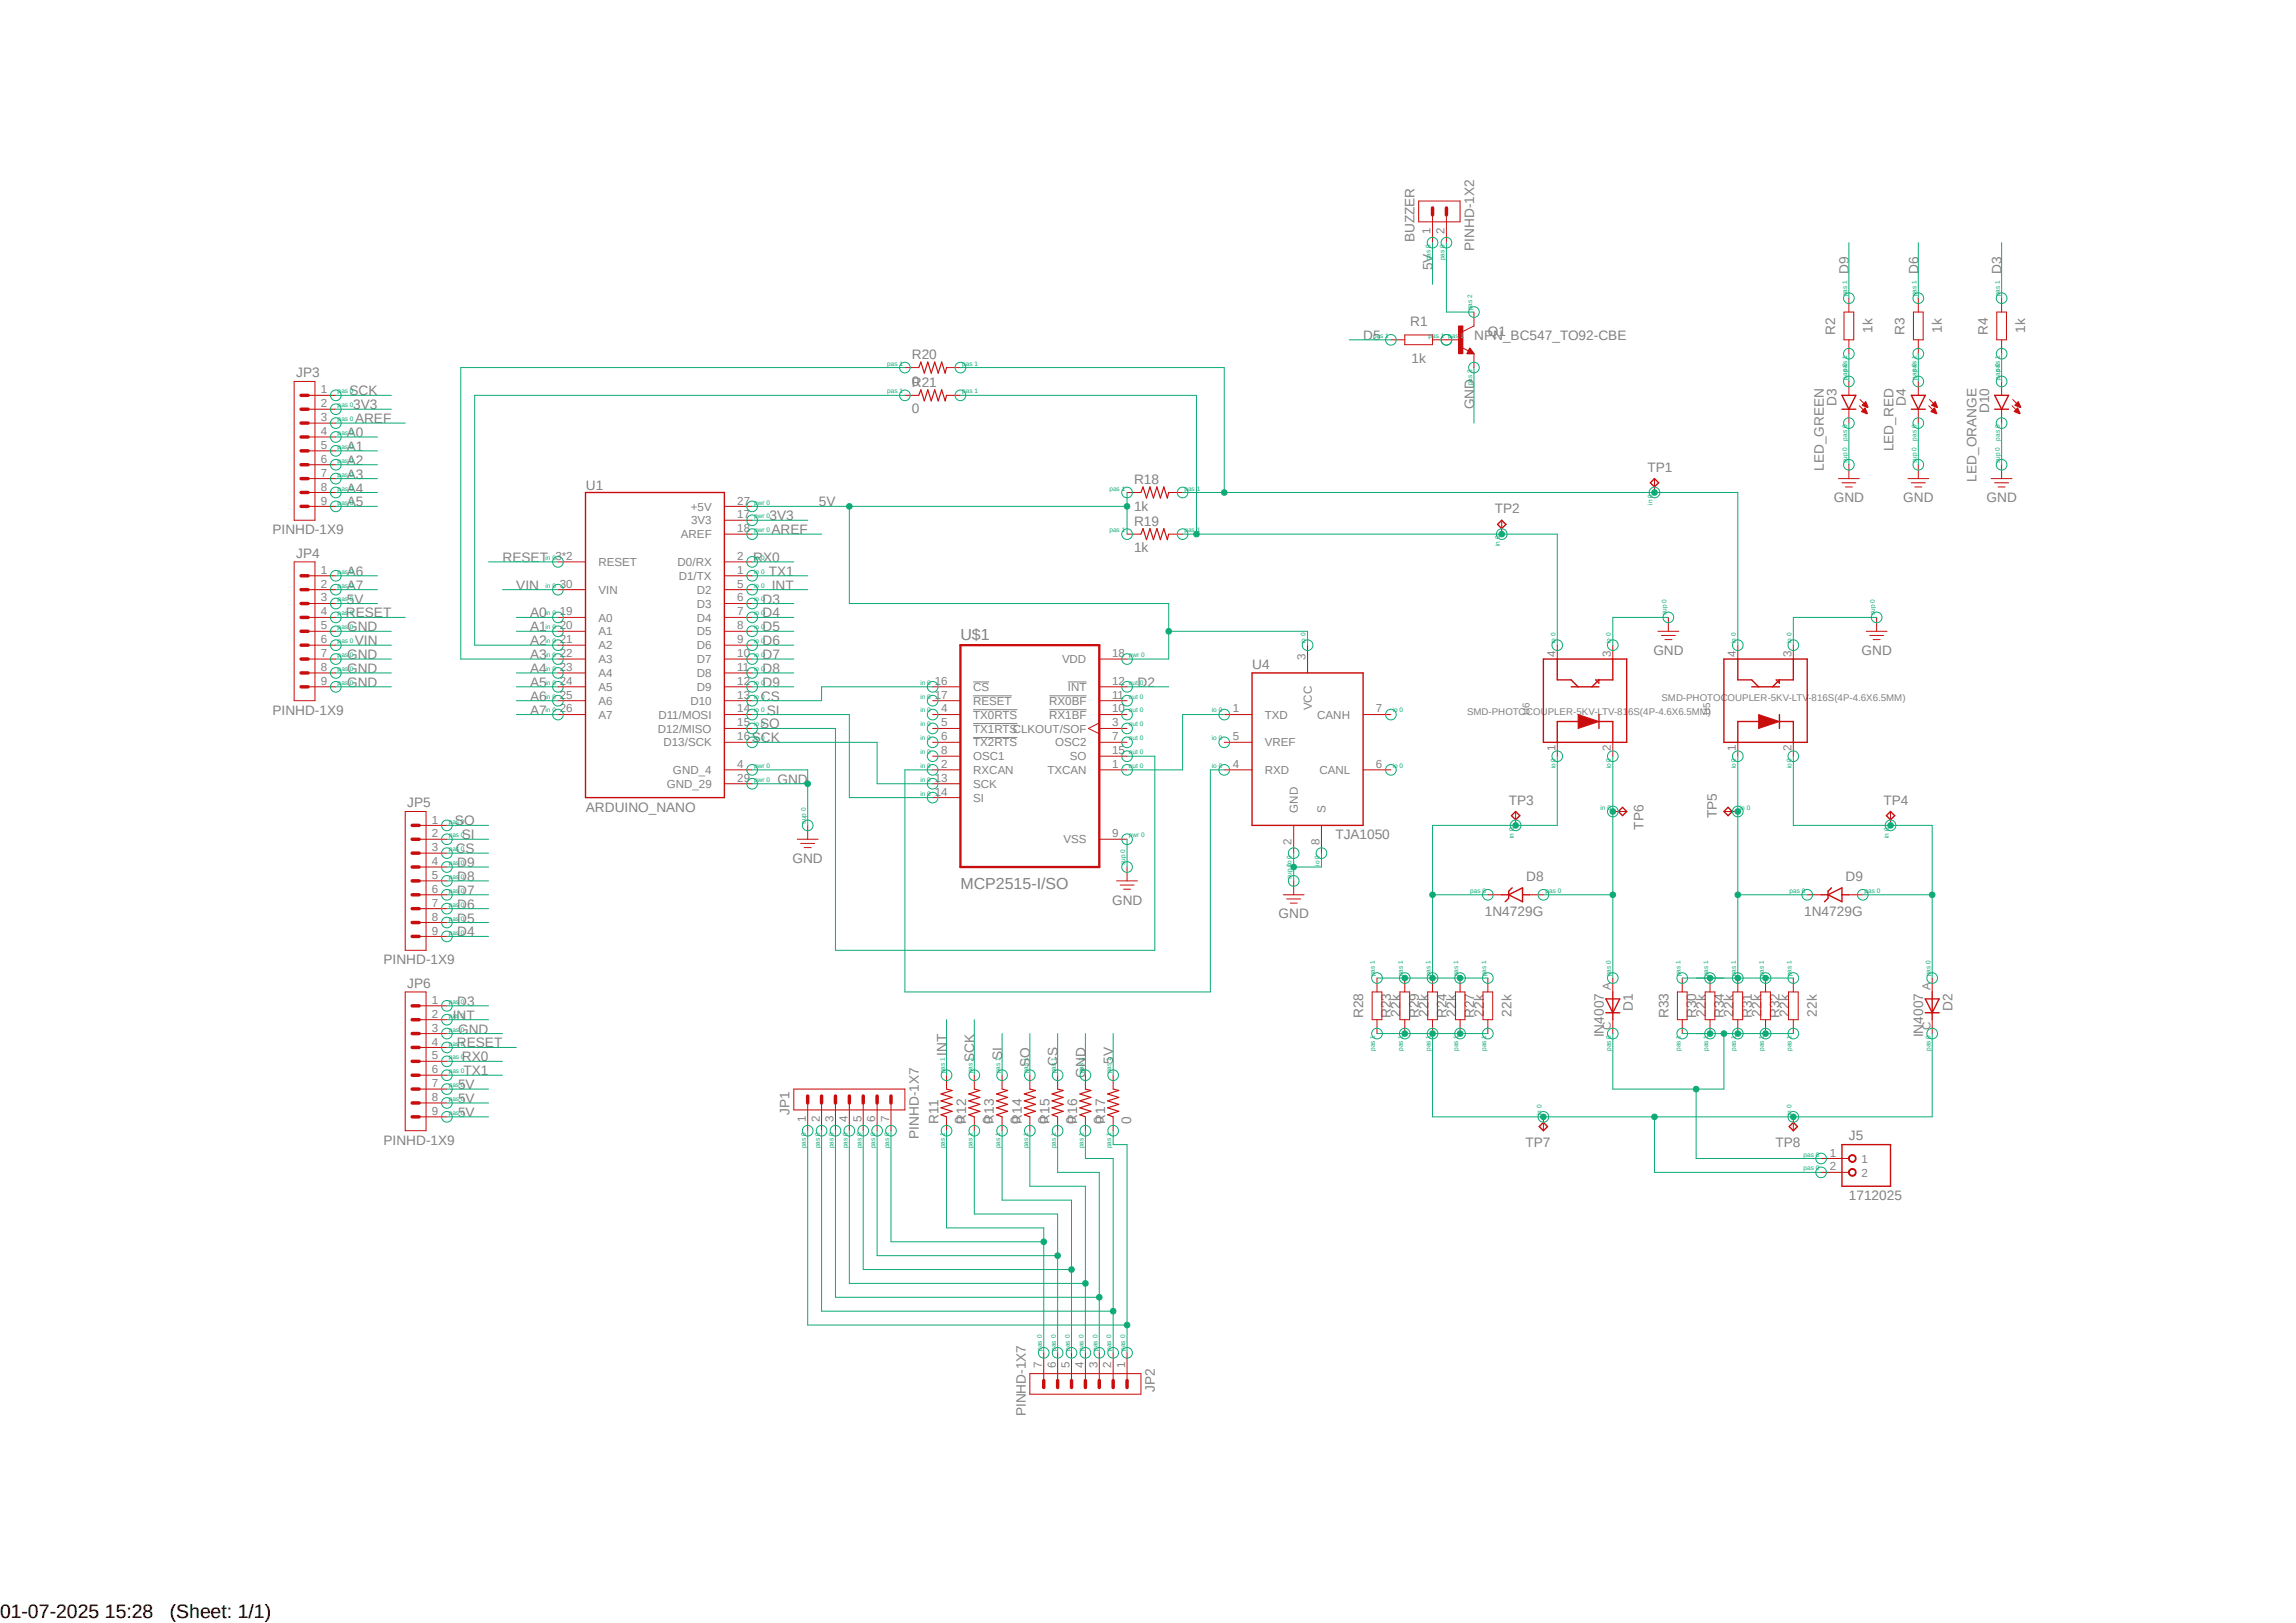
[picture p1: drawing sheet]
<svg xmlns="http://www.w3.org/2000/svg" width="420mm" height="297mm" viewBox="0 0 420 297" stroke-linecap="round" stroke-linejoin="round" font-family="sans-serif">
<defs><g id="words">
<g font-size="3.6">
<text x="0" y="296">01-07-2025 15:28</text>
<text x="31" y="296">(Sheet: 1/1)</text>
</g>
<g font-size="2.9" fill="#808080">
<text x="175.7" y="117">U$1</text>
<text x="175.7" y="162.7">MCP2515-I/SO</text>
</g>
<g font-size="2.5" fill="#808080">
<text x="258.7" y="44.3" transform="rotate(-90 258.7 44.3)">BUZZER</text>
<text x="269.7" y="45.8" transform="rotate(-90 269.7 45.8)">PINHD-1X2</text>
<text x="262" y="49.5" transform="rotate(-90 262 49.5)">5V</text>
<text x="338.2" y="50.1" transform="rotate(-90 338.2 50.1)">D9</text>
<text x="350.9" y="50.1" transform="rotate(-90 350.9 50.1)">D6</text>
<text x="366.1" y="50.1" transform="rotate(-90 366.1 50.1)">D3</text>
<text x="257.9" y="59.6">R1</text>
<text x="166.8" y="65.8">R20</text>
<text x="249.3" y="62.2">D5</text>
<text x="269.7" y="62.2">NPN_BC547_TO92-CBE</text>
<text x="272.2" y="61.4">Q1</text>
<text x="335.7" y="61.2" transform="rotate(-90 335.7 61.2)">R2</text>
<text x="342.5" y="61" transform="rotate(-90 342.5 61)">1k</text>
<text x="348.4" y="61.2" transform="rotate(-90 348.4 61.2)">R3</text>
<text x="355.2" y="61" transform="rotate(-90 355.2 61)">1k</text>
<text x="363.6" y="61.2" transform="rotate(-90 363.6 61.2)">R4</text>
<text x="370.5" y="61" transform="rotate(-90 370.5 61)">1k</text>
<text x="54.2" y="69">JP3</text>
<text x="166.8" y="70.6">0</text>
<text x="166.8" y="70.9">R21</text>
<text x="258.2" y="66.5">1k</text>
<text x="63.9" y="72.3">SCK</text>
<text x="64.6" y="74.9">3V3</text>
<text x="64.9" y="77.4">AREF</text>
<text x="166.8" y="75.7">0</text>
<text x="269.7" y="74.9" transform="rotate(-90 269.7 74.9)">GND</text>
<text x="335.9" y="74.3" transform="rotate(-90 335.9 74.3)">D3</text>
<text x="348.6" y="74.3" transform="rotate(-90 348.6 74.3)">D4</text>
<text x="363.9" y="75.7" transform="rotate(-90 363.9 75.7)">D10</text>
<text x="63.5" y="80">A0</text>
<text x="63.5" y="82.5">A1</text>
<text x="346.3" y="82.6" transform="rotate(-90 346.3 82.6)">LED_RED</text>
<text x="63.5" y="85">A2</text>
<text x="63.5" y="87.6">A3</text>
<text x="107.1" y="89.6">U1</text>
<text x="207.4" y="88.6">R18</text>
<text x="301.4" y="86.3">TP1</text>
<text x="333.6" y="86.2" transform="rotate(-90 333.6 86.2)">LED_GREEN</text>
<text x="361.6" y="88.1" transform="rotate(-90 361.6 88.1)">LED_ORANGE</text>
<text x="63.5" y="90.1">A4</text>
<text x="63.5" y="92.7">A5</text>
<text x="140.8" y="95.2">3V3</text>
<text x="149.8" y="92.7">5V</text>
<text x="207.4" y="93.4">1k</text>
<text x="273.4" y="93.9">TP2</text>
<text x="335.5" y="91.9">GND</text>
<text x="348.1" y="91.9">GND</text>
<text x="363.4" y="91.9">GND</text>
<text x="49.8" y="97.7">PINHD-1X9</text>
<text x="141.1" y="97.7">AREF</text>
<text x="207.4" y="101.1">1k</text>
<text x="207.4" y="96.2">R19</text>
<text x="54.2" y="102.1">JP4</text>
<text x="63.5" y="107.9">A7</text>
<text x="63.5" y="105.4">A6</text>
<text x="91.9" y="102.8">RESET</text>
<text x="94.4" y="107.9">VIN</text>
<text x="137.8" y="102.8">RX0</text>
<text x="140.6" y="105.4">TX1</text>
<text x="141.2" y="107.9">INT</text>
<text x="63.2" y="113">RESET</text>
<text x="63.5" y="110.4">5V</text>
<text x="97" y="113">A0</text>
<text x="139.5" y="110.4">D3</text>
<text x="139.5" y="113">D4</text>
<text x="63.5" y="115.5">GND</text>
<text x="64.9" y="118.1">VIN</text>
<text x="97" y="118.1">A2</text>
<text x="97" y="115.5">A1</text>
<text x="139.5" y="118.1">D6</text>
<text x="139.5" y="115.5">D5</text>
<text x="302.4" y="119.8">GND</text>
<text x="340.5" y="119.8">GND</text>
<text x="63.5" y="125.7">GND</text>
<text x="63.5" y="123.1">GND</text>
<text x="63.5" y="120.6">GND</text>
<text x="97" y="120.6">A3</text>
<text x="97" y="123.1">A4</text>
<text x="97" y="125.7">A5</text>
<text x="139.5" y="120.6">D7</text>
<text x="139.5" y="123.1">D8</text>
<text x="139.5" y="125.7">D9</text>
<text x="208.1" y="125.7">D2</text>
<text x="229" y="122.4">U4</text>
<text x="49.8" y="130.8">PINHD-1X9</text>
<text x="97" y="130.8">A7</text>
<text x="97" y="128.2">A6</text>
<text x="139.2" y="128.2">CS</text>
<text x="140.3" y="130.8">SI</text>
<text x="137.5" y="135.8">SCK</text>
<text x="139.1" y="133.3">SO</text>
<text x="142.2" y="143.4">GND</text>
<text x="74.5" y="147.7">JP5</text>
<text x="107.1" y="148.5">ARDUINO_NANO</text>
<text x="276" y="147.2">TP3</text>
<text x="314.1" y="149.8" transform="rotate(-90 314.1 149.8)">TP5</text>
<text x="344.6" y="147.2">TP4</text>
<text x="83.2" y="151">SO</text>
<text x="84.5" y="153.6">SI</text>
<text x="244.3" y="153.6">TJA1050</text>
<text x="300.6" y="151.8" transform="rotate(-90 300.6 151.8)">TP6</text>
<text x="83.4" y="156.1">CS</text>
<text x="83.7" y="161.2">D8</text>
<text x="83.7" y="158.7">D9</text>
<text x="145" y="157.9">GND</text>
<text x="279.1" y="161.2">D8</text>
<text x="337.6" y="161.2">D9</text>
<text x="83.7" y="166.3">D6</text>
<text x="83.7" y="163.7">D7</text>
<text x="203.4" y="165.5">GND</text>
<text x="271.6" y="167.6">1N4729G</text>
<text x="330" y="167.6">1N4729G</text>
<text x="83.7" y="171.4">D4</text>
<text x="83.7" y="168.8">D5</text>
<text x="233.9" y="168.1">GND</text>
<text x="70.1" y="176.4">PINHD-1X9</text>
<text x="74.5" y="180.8">JP6</text>
<text x="83.7" y="184.1">D3</text>
<text x="298.7" y="185" transform="rotate(-90 298.7 185)">D1</text>
<text x="357.1" y="185" transform="rotate(-90 357.1 185)">D2</text>
<text x="82.8" y="186.6">INT</text>
<text x="83.6" y="191.7">RESET</text>
<text x="83.8" y="189.1">GND</text>
<text x="249.3" y="186.4" transform="rotate(-90 249.3 186.4)">R28</text>
<text x="254.4" y="186.4" transform="rotate(-90 254.4 186.4)">R23</text>
<text x="256.2" y="186.1" transform="rotate(-90 256.2 186.1)">22k</text>
<text x="259.5" y="186.4" transform="rotate(-90 259.5 186.4)">R29</text>
<text x="261.3" y="186.1" transform="rotate(-90 261.3 186.1)">22k</text>
<text x="264.6" y="186.4" transform="rotate(-90 264.6 186.4)">R24</text>
<text x="266.4" y="186.1" transform="rotate(-90 266.4 186.1)">22k</text>
<text x="269.7" y="186.4" transform="rotate(-90 269.7 186.4)">R27</text>
<text x="271.4" y="186.1" transform="rotate(-90 271.4 186.1)">22k</text>
<text x="276.5" y="186.1" transform="rotate(-90 276.5 186.1)">22k</text>
<text x="293.4" y="189.8" transform="rotate(-90 293.4 189.8)">IN4007</text>
<text x="305.2" y="186.4" transform="rotate(-90 305.2 186.4)">R33</text>
<text x="310.3" y="186.4" transform="rotate(-90 310.3 186.4)">R30</text>
<text x="312" y="186.1" transform="rotate(-90 312 186.1)">22k</text>
<text x="315.3" y="186.4" transform="rotate(-90 315.3 186.4)">R34</text>
<text x="317.1" y="186.1" transform="rotate(-90 317.1 186.1)">22k</text>
<text x="320.4" y="186.4" transform="rotate(-90 320.4 186.4)">R31</text>
<text x="322.2" y="186.1" transform="rotate(-90 322.2 186.1)">22k</text>
<text x="325.5" y="186.4" transform="rotate(-90 325.5 186.4)">R32</text>
<text x="327.3" y="186.1" transform="rotate(-90 327.3 186.1)">22k</text>
<text x="332.4" y="186.1" transform="rotate(-90 332.4 186.1)">22k</text>
<text x="351.8" y="189.8" transform="rotate(-90 351.8 189.8)">IN4007</text>
<text x="84.5" y="194.2">RX0</text>
<text x="84.8" y="196.8">TX1</text>
<text x="173.1" y="193.2" transform="rotate(-90 173.1 193.2)">INT</text>
<text x="178.2" y="194.3" transform="rotate(-90 178.2 194.3)">SCK</text>
<text x="183.3" y="194.1" transform="rotate(-90 183.3 194.1)">SI</text>
<text x="188.4" y="195.3" transform="rotate(-90 188.4 195.3)">SO</text>
<text x="193.5" y="195.2" transform="rotate(-90 193.5 195.2)">CS</text>
<text x="198.5" y="197.2" transform="rotate(-90 198.5 197.2)">GND</text>
<text x="203.6" y="194.7" transform="rotate(-90 203.6 194.7)">5V</text>
<text x="83.8" y="201.8">5V</text>
<text x="83.8" y="199.3">5V</text>
<text x="70.1" y="209.5">PINHD-1X9</text>
<text x="83.8" y="204.4">5V</text>
<text x="144.4" y="204" transform="rotate(-90 144.4 204)">JP1</text>
<text x="168.1" y="208.4" transform="rotate(-90 168.1 208.4)">PINHD-1X7</text>
<text x="171.7" y="205.7" transform="rotate(-90 171.7 205.7)">R11</text>
<text x="176.4" y="205.7" transform="rotate(-90 176.4 205.7)">0</text>
<text x="176.7" y="205.7" transform="rotate(-90 176.7 205.7)">R12</text>
<text x="181.5" y="205.7" transform="rotate(-90 181.5 205.7)">0</text>
<text x="181.8" y="205.7" transform="rotate(-90 181.8 205.7)">R13</text>
<text x="186.6" y="205.7" transform="rotate(-90 186.6 205.7)">0</text>
<text x="186.9" y="205.7" transform="rotate(-90 186.9 205.7)">R14</text>
<text x="191.7" y="205.7" transform="rotate(-90 191.7 205.7)">0</text>
<text x="192" y="205.7" transform="rotate(-90 192 205.7)">R15</text>
<text x="196.8" y="205.7" transform="rotate(-90 196.8 205.7)">0</text>
<text x="197.1" y="205.7" transform="rotate(-90 197.1 205.7)">R16</text>
<text x="201.8" y="205.7" transform="rotate(-90 201.8 205.7)">0</text>
<text x="202.1" y="205.7" transform="rotate(-90 202.1 205.7)">R17</text>
<text x="206.9" y="205.7" transform="rotate(-90 206.9 205.7)">0</text>
<text x="279" y="210">TP7</text>
<text x="324.8" y="210">TP8</text>
<text x="338.2" y="208.7">J5</text>
<text x="338.2" y="219.6">1712025</text>
<text x="211.2" y="254.8" transform="rotate(-90 211.2 254.8)">JP2</text>
<text x="187.6" y="259.2" transform="rotate(-90 187.6 259.2)">PINHD-1X7</text>
</g>
<g font-size="2.1" fill="#808080">
<text x="261.7" y="42.9" transform="rotate(-90 261.7 42.9)">1</text>
<text x="264.2" y="42.9" transform="rotate(-90 264.2 42.9)">2</text>
<text x="58.7" y="72">1</text>
<text x="58.7" y="74.5">2</text>
<text x="58.7" y="77.1">3</text>
<text x="58.7" y="79.6">4</text>
<text x="58.7" y="82.2">5</text>
<text x="58.7" y="84.7">6</text>
<text x="58.7" y="87.2">7</text>
<text x="58.7" y="89.8">8</text>
<text x="58.7" y="92.3">9</text>
<text x="126.4" y="93.4">+5V</text>
<text x="126.4" y="96">3V3</text>
<text x="134.9" y="94.9">17</text>
<text x="134.9" y="92.3">27</text>
<text x="124.5" y="98.5">AREF</text>
<text x="134.9" y="97.4">18</text>
<text x="58.7" y="105">1</text>
<text x="58.7" y="107.5">2</text>
<text x="101.6" y="102.4">3*2</text>
<text x="102.4" y="107.5">30</text>
<text x="109.5" y="103.6">RESET</text>
<text x="124" y="103.6">D0/RX</text>
<text x="124.2" y="106.1">D1/TX</text>
<text x="134.9" y="105">1</text>
<text x="134.9" y="102.4">2</text>
<text x="134.9" y="107.5">5</text>
<text x="58.7" y="110.1">3</text>
<text x="58.7" y="112.6">4</text>
<text x="102.4" y="112.6">19</text>
<text x="109.5" y="108.7">VIN</text>
<text x="109.5" y="113.7">A0</text>
<text x="127.5" y="108.7">D2</text>
<text x="127.5" y="111.2">D3</text>
<text x="127.5" y="113.7">D4</text>
<text x="134.9" y="110.1">6</text>
<text x="134.9" y="112.6">7</text>
<text x="58.7" y="115.1">5</text>
<text x="58.7" y="117.7">6</text>
<text x="102.4" y="115.1">20</text>
<text x="102.4" y="117.7">21</text>
<text x="109.5" y="116.3">A1</text>
<text x="109.5" y="118.8">A2</text>
<text x="127.5" y="116.3">D5</text>
<text x="127.5" y="118.8">D6</text>
<text x="134.9" y="115.1">8</text>
<text x="134.9" y="117.7">9</text>
<text x="58.7" y="120.2">7</text>
<text x="58.7" y="122.8">8</text>
<text x="58.7" y="125.3">9</text>
<text x="102.4" y="120.2">22</text>
<text x="102.4" y="122.8">23</text>
<text x="102.4" y="125.3">24</text>
<text x="109.5" y="121.4">A3</text>
<text x="109.5" y="123.9">A4</text>
<text x="127.5" y="121.4">D7</text>
<text x="127.5" y="123.9">D8</text>
<text x="134.9" y="120.2">10</text>
<text x="134.9" y="122.8">11</text>
<text x="134.9" y="125.3">12</text>
<text x="171" y="125.3">16</text>
<text x="194.3" y="121.4">VDD</text>
<text x="203.4" y="120.2">18</text>
<text x="203.4" y="125.3">12</text>
<text x="238.8" y="120.8" transform="rotate(-90 238.8 120.8)">3</text>
<text x="284.5" y="120.2" transform="rotate(-90 284.5 120.2)">4</text>
<text x="294.7" y="120.2" transform="rotate(-90 294.7 120.2)">3</text>
<text x="317.5" y="120.2" transform="rotate(-90 317.5 120.2)">4</text>
<text x="327.7" y="120.2" transform="rotate(-90 327.7 120.2)">3</text>
<text x="102.4" y="130.4">26</text>
<text x="102.4" y="127.8">25</text>
<text x="109.5" y="131.5">A7</text>
<text x="109.5" y="126.4">A5</text>
<text x="109.5" y="129">A6</text>
<text x="120.4" y="131.5">D11/MOSI</text>
<text x="126.3" y="129">D10</text>
<text x="127.5" y="126.4">D9</text>
<text x="134.9" y="127.8">13</text>
<text x="134.9" y="130.4">14</text>
<text x="171" y="127.8">17</text>
<text x="172.2" y="130.4">4</text>
<text x="178" y="126.4">CS</text>
<text x="178" y="129">RESET</text>
<text x="178" y="131.5">TX0RTS</text>
<text x="191.9" y="129">RX0BF</text>
<text x="191.9" y="131.5">RX1BF</text>
<text x="195.3" y="126.4">INT</text>
<text x="203.4" y="127.8">11</text>
<text x="203.4" y="130.4">10</text>
<text x="225.5" y="130.4">1</text>
<text x="231.4" y="131.5">TXD</text>
<text x="239.9" y="130" transform="rotate(-90 239.9 130)">VCC</text>
<text x="241" y="131.5">CANH</text>
<text x="251.7" y="130.4">7</text>
<text x="120.3" y="134.1">D12/MISO</text>
<text x="121.4" y="136.6">D13/SCK</text>
<text x="134.9" y="135.5">16</text>
<text x="134.9" y="132.9">15</text>
<text x="172.2" y="132.9">5</text>
<text x="172.2" y="135.5">6</text>
<text x="178" y="134.1">TX1RTSCLKOUT/SOF</text>
<text x="178" y="136.6">TX2RTS</text>
<text x="193" y="136.6">OSC2</text>
<text x="203.4" y="132.9">3</text>
<text x="203.4" y="135.5">7</text>
<text x="225.5" y="135.5">5</text>
<text x="231.4" y="136.6">VREF</text>
<text x="284.5" y="137.4" transform="rotate(-90 284.5 137.4)">1</text>
<text x="294.7" y="137.4" transform="rotate(-90 294.7 137.4)">2</text>
<text x="317.5" y="137.4" transform="rotate(-90 317.5 137.4)">1</text>
<text x="327.7" y="137.4" transform="rotate(-90 327.7 137.4)">2</text>
<text x="123.1" y="141.7">GND_4</text>
<text x="134.9" y="143.1">29</text>
<text x="134.9" y="140.5">4</text>
<text x="171" y="143.1">13</text>
<text x="172.2" y="138">8</text>
<text x="172.2" y="140.5">2</text>
<text x="178" y="139.2">OSC1</text>
<text x="178" y="141.7">RXCAN</text>
<text x="191.6" y="141.7">TXCAN</text>
<text x="195.7" y="139.2">SO</text>
<text x="203.4" y="138">15</text>
<text x="203.4" y="140.5">1</text>
<text x="225.5" y="140.5">4</text>
<text x="231.4" y="141.7">RXD</text>
<text x="241.3" y="141.7">CANL</text>
<text x="251.7" y="140.5">6</text>
<text x="122" y="144.2">GND_29</text>
<text x="171" y="145.6">14</text>
<text x="178" y="144.2">SCK</text>
<text x="178" y="146.7">SI</text>
<text x="237.4" y="148.7" transform="rotate(-90 237.4 148.7)">GND</text>
<text x="242.5" y="148.7" transform="rotate(-90 242.5 148.7)">S</text>
<text x="79" y="150.7">1</text>
<text x="79" y="153.2">2</text>
<text x="79" y="155.8">3</text>
<text x="194.5" y="154.3">VSS</text>
<text x="203.4" y="153.2">9</text>
<text x="236.3" y="154.6" transform="rotate(-90 236.3 154.6)">2</text>
<text x="241.3" y="154.6" transform="rotate(-90 241.3 154.6)">8</text>
<text x="79" y="158.3">4</text>
<text x="79" y="160.9">5</text>
<text x="79" y="163.4">6</text>
<text x="79" y="165.9">7</text>
<text x="79" y="168.5">8</text>
<text x="79" y="171">9</text>
<text x="79" y="183.7">1</text>
<text x="294.7" y="181.2" transform="rotate(-90 294.7 181.2)">A</text>
<text x="353.1" y="181.2" transform="rotate(-90 353.1 181.2)">A</text>
<text x="79" y="186.3">2</text>
<text x="79" y="188.8">3</text>
<text x="79" y="191.3">4</text>
<text x="294.7" y="188.5" transform="rotate(-90 294.7 188.5)">C</text>
<text x="353.1" y="188.5" transform="rotate(-90 353.1 188.5)">C</text>
<text x="79" y="193.9">5</text>
<text x="79" y="196.4">6</text>
<text x="79" y="199">7</text>
<text x="79" y="201.5">8</text>
<text x="79" y="204">9</text>
<text x="147.4" y="205.4" transform="rotate(-90 147.4 205.4)">1</text>
<text x="149.9" y="205.4" transform="rotate(-90 149.9 205.4)">2</text>
<text x="152.5" y="205.4" transform="rotate(-90 152.5 205.4)">3</text>
<text x="155" y="205.4" transform="rotate(-90 155 205.4)">4</text>
<text x="157.6" y="205.4" transform="rotate(-90 157.6 205.4)">5</text>
<text x="160.1" y="205.4" transform="rotate(-90 160.1 205.4)">6</text>
<text x="162.6" y="205.4" transform="rotate(-90 162.6 205.4)">7</text>
<text x="334.7" y="211.7">1</text>
<text x="334.7" y="214.2">2</text>
<text x="340.5" y="212.8">1</text>
<text x="340.5" y="215.3">2</text>
<text x="190.6" y="250.3" transform="rotate(-90 190.6 250.3)">7</text>
<text x="193.1" y="250.3" transform="rotate(-90 193.1 250.3)">6</text>
<text x="195.7" y="250.3" transform="rotate(-90 195.7 250.3)">5</text>
<text x="198.2" y="250.3" transform="rotate(-90 198.2 250.3)">4</text>
<text x="200.7" y="250.3" transform="rotate(-90 200.7 250.3)">3</text>
<text x="203.3" y="250.3" transform="rotate(-90 203.3 250.3)">2</text>
<text x="205.8" y="250.3" transform="rotate(-90 205.8 250.3)">1</text>
</g>
<g font-size="1.8" fill="#808080">
<text x="268.4" y="130.8">SMD-PHOTOCOUPLER-5KV-LTV-816S(4P-4.6X6.5MM)</text>
<text x="279.8" y="130.8" transform="rotate(-90 279.8 130.8)">U6</text>
<text x="303.9" y="128.2">SMD-PHOTOCOUPLER-5KV-LTV-816S(4P-4.6X6.5MM)</text>
<text x="312.8" y="130.8" transform="rotate(-90 312.8 130.8)">U5</text>
</g>
<g font-size="1.2" fill="#0dab76">
<text x="261.7" y="47.7" transform="rotate(-90 261.7 47.7)">pas 0</text>
<text x="264.2" y="47.7" transform="rotate(-90 264.2 47.7)">pas 0</text>
<text x="269.3" y="56.8" transform="rotate(-90 269.3 56.8)">pas 2</text>
<text x="337.9" y="54.2" transform="rotate(-90 337.9 54.2)">pas 1</text>
<text x="350.6" y="54.2" transform="rotate(-90 350.6 54.2)">pas 1</text>
<text x="365.8" y="54.2" transform="rotate(-90 365.8 54.2)">pas 1</text>
<text x="251.2" y="61.8">pas 1</text>
<text x="261.3" y="61.8">pas 1 pas 1</text>
<text x="162.3" y="66.9">pas 1</text>
<text x="176" y="66.9">pas 1</text>
<text x="269.3" y="70.5" transform="rotate(-90 269.3 70.5)">pas 3</text>
<text x="337.9" y="69.5" transform="rotate(-90 337.9 69.5)">pas 0</text>
<text x="337.9" y="68" transform="rotate(-90 337.9 68)">pas 1</text>
<text x="350.6" y="69.5" transform="rotate(-90 350.6 69.5)">pas 0</text>
<text x="350.6" y="68" transform="rotate(-90 350.6 68)">pas 1</text>
<text x="365.8" y="69.5" transform="rotate(-90 365.8 69.5)">pas 0</text>
<text x="365.8" y="68" transform="rotate(-90 365.8 68)">pas 1</text>
<text x="61.8" y="72">pas 0</text>
<text x="61.8" y="74.5">pas 0</text>
<text x="61.8" y="77.1">pas 0</text>
<text x="162.3" y="72">pas 1</text>
<text x="176" y="72">pas 1</text>
<text x="61.8" y="79.6">pas 0</text>
<text x="61.8" y="82.2">pas 0</text>
<text x="337.9" y="80.6" transform="rotate(-90 337.9 80.6)">pas 0</text>
<text x="350.6" y="80.6" transform="rotate(-90 350.6 80.6)">pas 0</text>
<text x="365.8" y="80.6" transform="rotate(-90 365.8 80.6)">pas 0</text>
<text x="61.8" y="84.7">pas 0</text>
<text x="61.8" y="87.2">pas 0</text>
<text x="61.8" y="89.8">pas 0</text>
<text x="202.9" y="89.8">pas 1</text>
<text x="216.7" y="89.8">pas 1</text>
<text x="337.9" y="84.7" transform="rotate(-90 337.9 84.7)">sup 0</text>
<text x="350.6" y="84.7" transform="rotate(-90 350.6 84.7)">sup 0</text>
<text x="365.8" y="84.7" transform="rotate(-90 365.8 84.7)">sup 0</text>
<text x="61.8" y="92.3">pas 0</text>
<text x="138" y="94.9">pwr 0</text>
<text x="138" y="92.3">pwr 0</text>
<text x="302.3" y="92.4" transform="rotate(-90 302.3 92.4)">in 0</text>
<text x="138" y="97.4">pwr 0</text>
<text x="202.9" y="97.4">pas 1</text>
<text x="216.7" y="97.4">pas 1</text>
<text x="274.4" y="100" transform="rotate(-90 274.4 100)">in 0</text>
<text x="61.8" y="105">pas 0</text>
<text x="61.8" y="107.5">pas 0</text>
<text x="99.8" y="102.4">in 0</text>
<text x="99.8" y="107.5">in 0</text>
<text x="138" y="105">io 0</text>
<text x="138" y="102.4">io 0</text>
<text x="138" y="107.5">io 0</text>
<text x="61.8" y="110.1">pas 0</text>
<text x="61.8" y="112.6">pas 0</text>
<text x="99.8" y="112.6">in 0</text>
<text x="138" y="110.1">io 0</text>
<text x="138" y="112.6">io 0</text>
<text x="304.8" y="112.6" transform="rotate(-90 304.8 112.6)">sup 0</text>
<text x="342.9" y="112.6" transform="rotate(-90 342.9 112.6)">sup 0</text>
<text x="61.8" y="115.1">pas 0</text>
<text x="61.8" y="117.7">pas 0</text>
<text x="99.8" y="115.1">in 0</text>
<text x="99.8" y="117.7">in 0</text>
<text x="138" y="115.1">io 0</text>
<text x="138" y="117.7">io 0</text>
<text x="238.8" y="117.7" transform="rotate(-90 238.8 117.7)">io 0</text>
<text x="284.5" y="117.7" transform="rotate(-90 284.5 117.7)">io 0</text>
<text x="294.7" y="117.7" transform="rotate(-90 294.7 117.7)">io 0</text>
<text x="317.5" y="117.7" transform="rotate(-90 317.5 117.7)">io 0</text>
<text x="327.7" y="117.7" transform="rotate(-90 327.7 117.7)">io 0</text>
<text x="61.8" y="120.2">pas 0</text>
<text x="61.8" y="122.8">pas 0</text>
<text x="61.8" y="125.3">pas 0</text>
<text x="99.8" y="120.2">in 0</text>
<text x="99.8" y="122.8">in 0</text>
<text x="99.8" y="125.3">in 0</text>
<text x="138" y="120.2">io 0</text>
<text x="138" y="122.8">io 0</text>
<text x="138" y="125.3">io 0</text>
<text x="168.4" y="125.3">in 0</text>
<text x="206.5" y="120.2">pwr 0</text>
<text x="206.5" y="125.3">out 0</text>
<text x="99.8" y="130.4">in 0</text>
<text x="99.8" y="127.8">in 0</text>
<text x="138" y="127.8">io 0</text>
<text x="138" y="130.4">io 0</text>
<text x="168.4" y="127.8">in 0</text>
<text x="168.4" y="130.4">in 0</text>
<text x="206.5" y="127.8">out 0</text>
<text x="206.5" y="130.4">out 0</text>
<text x="221.7" y="130.4">io 0</text>
<text x="254.8" y="130.4">io 0</text>
<text x="138" y="135.5">io 0</text>
<text x="138" y="132.9">io 0</text>
<text x="168.4" y="132.9">in 0</text>
<text x="168.4" y="135.5">in 0</text>
<text x="206.5" y="132.9">out 0</text>
<text x="206.5" y="135.5">out 0</text>
<text x="221.7" y="135.5">io 0</text>
<text x="138" y="143.1">pwr 0</text>
<text x="138" y="140.5">pwr 0</text>
<text x="168.4" y="138">in 0</text>
<text x="168.4" y="140.5">in 0</text>
<text x="168.4" y="143.1">in 0</text>
<text x="206.5" y="138">out 0</text>
<text x="206.5" y="140.5">out 0</text>
<text x="221.7" y="140.5">io 0</text>
<text x="254.8" y="140.5">io 0</text>
<text x="284.5" y="140.6" transform="rotate(-90 284.5 140.6)">io 0</text>
<text x="294.7" y="140.6" transform="rotate(-90 294.7 140.6)">io 0</text>
<text x="317.5" y="140.6" transform="rotate(-90 317.5 140.6)">io 0</text>
<text x="327.7" y="140.6" transform="rotate(-90 327.7 140.6)">io 0</text>
<text x="168.4" y="145.6">in 0</text>
<text x="292.8" y="148.2">in 0</text>
<text x="318.3" y="148.2">in 0</text>
<text x="82.1" y="150.7">pas 0</text>
<text x="82.1" y="153.2">pas 0</text>
<text x="82.1" y="155.8">pas 0</text>
<text x="147.4" y="150.7" transform="rotate(-90 147.4 150.7)">sup 0</text>
<text x="206.5" y="153.2">pwr 0</text>
<text x="276.9" y="153.3" transform="rotate(-90 276.9 153.3)">in 0</text>
<text x="345.5" y="153.3" transform="rotate(-90 345.5 153.3)">in 0</text>
<text x="82.1" y="158.3">pas 0</text>
<text x="82.1" y="160.9">pas 0</text>
<text x="205.8" y="158.3" transform="rotate(-90 205.8 158.3)">sup 0</text>
<text x="236.3" y="160.9" transform="rotate(-90 236.3 160.9)">sup 0io 0</text>
<text x="241.3" y="158.4" transform="rotate(-90 241.3 158.4)">io 0</text>
<text x="82.1" y="163.4">pas 0</text>
<text x="82.1" y="165.9">pas 0</text>
<text x="268.9" y="163.4">pas 0</text>
<text x="282.7" y="163.4">pas 0</text>
<text x="327.4" y="163.4">pas 0</text>
<text x="341.1" y="163.4">pas 0</text>
<text x="82.1" y="168.5">pas 0</text>
<text x="82.1" y="171">pas 0</text>
<text x="251.5" y="178.6" transform="rotate(-90 251.5 178.6)">pas 1</text>
<text x="256.6" y="178.6" transform="rotate(-90 256.6 178.6)">pas 1</text>
<text x="261.7" y="178.6" transform="rotate(-90 261.7 178.6)">pas 1</text>
<text x="266.7" y="178.6" transform="rotate(-90 266.7 178.6)">pas 1</text>
<text x="271.8" y="178.6" transform="rotate(-90 271.8 178.6)">pas 1</text>
<text x="294.7" y="178.6" transform="rotate(-90 294.7 178.6)">pas 0</text>
<text x="307.4" y="178.6" transform="rotate(-90 307.4 178.6)">pas 1</text>
<text x="312.5" y="178.6" transform="rotate(-90 312.5 178.6)">pas 1</text>
<text x="317.5" y="178.6" transform="rotate(-90 317.5 178.6)">pas 1</text>
<text x="322.6" y="178.6" transform="rotate(-90 322.6 178.6)">pas 1</text>
<text x="327.7" y="178.6" transform="rotate(-90 327.7 178.6)">pas 1</text>
<text x="353.1" y="178.6" transform="rotate(-90 353.1 178.6)">pas 0</text>
<text x="82.1" y="183.7">pas 0</text>
<text x="82.1" y="186.3">pas 0</text>
<text x="82.1" y="188.8">pas 0</text>
<text x="82.1" y="191.3">pas 0</text>
<text x="82.1" y="193.9">pas 0</text>
<text x="82.1" y="196.4">pas 0</text>
<text x="172.8" y="196.4" transform="rotate(-90 172.8 196.4)">pas 1</text>
<text x="177.9" y="196.4" transform="rotate(-90 177.9 196.4)">pas 1</text>
<text x="183" y="196.4" transform="rotate(-90 183 196.4)">pas 1</text>
<text x="188" y="196.4" transform="rotate(-90 188 196.4)">pas 1</text>
<text x="193.1" y="196.4" transform="rotate(-90 193.1 196.4)">pas 1</text>
<text x="198.2" y="196.4" transform="rotate(-90 198.2 196.4)">pas 1</text>
<text x="203.3" y="196.4" transform="rotate(-90 203.3 196.4)">pas 1</text>
<text x="251.5" y="192.4" transform="rotate(-90 251.5 192.4)">pas 1</text>
<text x="256.6" y="192.4" transform="rotate(-90 256.6 192.4)">pas 1</text>
<text x="261.7" y="192.4" transform="rotate(-90 261.7 192.4)">pas 1</text>
<text x="266.7" y="192.4" transform="rotate(-90 266.7 192.4)">pas 1</text>
<text x="271.8" y="192.4" transform="rotate(-90 271.8 192.4)">pas 1</text>
<text x="294.7" y="192.4" transform="rotate(-90 294.7 192.4)">pas 0</text>
<text x="307.4" y="192.4" transform="rotate(-90 307.4 192.4)">pas 1</text>
<text x="312.5" y="192.4" transform="rotate(-90 312.5 192.4)">pas 1</text>
<text x="317.5" y="192.4" transform="rotate(-90 317.5 192.4)">pas 1</text>
<text x="322.6" y="192.4" transform="rotate(-90 322.6 192.4)">pas 1</text>
<text x="327.7" y="192.4" transform="rotate(-90 327.7 192.4)">pas 1</text>
<text x="353.1" y="192.4" transform="rotate(-90 353.1 192.4)">pas 0</text>
<text x="82.1" y="199">pas 0</text>
<text x="82.1" y="201.5">pas 0</text>
<text x="82.1" y="204">pas 0</text>
<text x="282" y="204" transform="rotate(-90 282 204)">in 0</text>
<text x="327.7" y="204" transform="rotate(-90 327.7 204)">in 0</text>
<text x="147.4" y="210.1" transform="rotate(-90 147.4 210.1)">pas 0</text>
<text x="149.9" y="210.1" transform="rotate(-90 149.9 210.1)">pas 0</text>
<text x="152.5" y="210.1" transform="rotate(-90 152.5 210.1)">pas 0</text>
<text x="155" y="210.1" transform="rotate(-90 155 210.1)">pas 0</text>
<text x="157.6" y="210.1" transform="rotate(-90 157.6 210.1)">pas 0</text>
<text x="160.1" y="210.1" transform="rotate(-90 160.1 210.1)">pas 0</text>
<text x="162.6" y="210.1" transform="rotate(-90 162.6 210.1)">pas 0</text>
<text x="172.8" y="210.1" transform="rotate(-90 172.8 210.1)">pas 1</text>
<text x="177.9" y="210.1" transform="rotate(-90 177.9 210.1)">pas 1</text>
<text x="183" y="210.1" transform="rotate(-90 183 210.1)">pas 1</text>
<text x="188" y="210.1" transform="rotate(-90 188 210.1)">pas 1</text>
<text x="193.1" y="210.1" transform="rotate(-90 193.1 210.1)">pas 1</text>
<text x="198.2" y="210.1" transform="rotate(-90 198.2 210.1)">pas 1</text>
<text x="203.3" y="210.1" transform="rotate(-90 203.3 210.1)">pas 1</text>
<text x="329.9" y="211.7">pas 0</text>
<text x="329.9" y="214.2">pas 0</text>
<text x="190.6" y="247.2" transform="rotate(-90 190.6 247.2)">pas 0</text>
<text x="193.1" y="247.2" transform="rotate(-90 193.1 247.2)">pas 0</text>
<text x="195.7" y="247.2" transform="rotate(-90 195.7 247.2)">pas 0</text>
<text x="198.2" y="247.2" transform="rotate(-90 198.2 247.2)">pas 0</text>
<text x="200.7" y="247.2" transform="rotate(-90 200.7 247.2)">pas 0</text>
<text x="203.3" y="247.2" transform="rotate(-90 203.3 247.2)">pas 0</text>
<text x="205.8" y="247.2" transform="rotate(-90 205.8 247.2)">pas 0</text>
</g>
</g></defs>
<path d="M49.1 32.1l322 227.8M371.1 32.1l-322 227.8" fill="none" stroke="#fff" stroke-width=".18"/>
<path d="M178 124.8h2.9M178 127.3h7.1M178 129.9h8.1M178 132.4h8.1M178 135h8.1M191.9 127.3h6.9M191.9 129.9h6.9M195.3 124.8h3.5" fill="none" stroke="#808080" stroke-width=".18"/>
<path d="M107.1 90.1h25.4v55.9h-25.4zM336.9 209.5h8.9v7.6h-8.9z" fill="none" stroke="#c90d0c" stroke-width=".25"/>
<g fill="none" stroke="#c90d0c" stroke-width=".18">
<path d="M132.5 95.2h5.1M132.5 97.7h5.1M132.5 92.7h5.1M102.1 102.8h5M102.1 107.9h5M102.1 113h5M102.1 115.5h5M102.1 118.1h5M132.5 105.4h5.1M132.5 102.8h5.1M132.5 107.9h5.1M132.5 110.4h5.1"/>
<path d="M132.5 113h5.1M132.5 115.5h5.1M132.5 118.1h5.1M102.1 130.8h5M102.1 120.6h5M102.1 123.1h5M102.1 125.7h5M102.1 128.2h5M132.5 135.8h5.1M132.5 130.8h5.1M132.5 120.6h5.1M132.5 123.1h5.1"/>
<path d="M132.5 125.7h5.1M132.5 128.2h5.1M132.5 133.3h5.1M132.5 143.4h5.1M132.5 140.9h5.1"/>
</g>
<path d="M338.5 211.4a.71 .71 0 0 1 1 .4 .71 .71 0 0 1-.6 .9 .71 .71 0 0 1-.8-.7h.2a.56 .56 0 0 1 .8-.5 .56 .56 0 0 1 .1 .9 .56 .56 0 0 1-.9-.1v-.3h-.2l.1-.3z" fill-rule="evenodd" fill="#c90d0c"/>
<path d="M338.5 211.4a.71 .71 0 0 1 1 .4 .71 .71 0 0 1-.6 .9 .71 .71 0 0 1-.8-.7h.2a.56 .56 0 0 1 .8-.5 .56 .56 0 0 1 .1 .9 .56 .56 0 0 1-.9-.1v-.3h-.2l.1-.3z" fill="none" stroke="#c90d0c" stroke-width=".18"/>
<path d="M338.5 214a.71 .71 0 0 1 1 .3 .71 .71 0 0 1-.6 1 .71 .71 0 0 1-.8-.8h.2a.56 .56 0 0 1 .8-.4 .56 .56 0 0 1 .1 .9 .56 .56 0 0 1-.9-.2v-.3h-.2l.1-.3z" fill-rule="evenodd" fill="#c90d0c"/>
<g fill="none" stroke="#c90d0c" stroke-width=".18">
<path d="M165.5 67.3h2.6M165.5 72.3h2.6M173.1 67.3h2.6M173.1 72.3h2.6M206.2 90.1h2.5M206.2 97.7h2.5M213.8 90.1h2.5M213.8 97.7h2.5M274.7 95.2v2.5M302.6 87.6v2.5M239.2 118.1v5M303.3 115.5h3.8"/>
<path d="M303.9 116.3h2.6M304.5 117.1h1.3M305.2 113v2.5M341.4 115.5h3.8M342 116.3h2.6M342.6 117.1h1.3M343.3 113v2.5M170.6 125.7h5.1M170.6 128.2h5.1M170.6 130.8h5.1M170.6 133.3h5.1M170.6 135.8h5.1"/>
<path d="M170.6 138.4h5.1M201.1 125.7h5.1M201.1 128.2h5.1M201.1 130.8h5.1M201.1 133.3h5.1M201.1 135.8h5.1M201.1 138.4h5.1M201.1 120.6h5.1M201.1 132.3l-2 1 2 1M223.9 130.8h5.1M223.9 135.8h5.1M249.3 130.8h5.1"/>
<path d="M145.8 153.6h3.8M146.5 154.3h2.5M147.1 155.1h1.3M147.7 151v2.6M170.6 140.9h5.1M170.6 143.4h5.1M170.6 146h5.1M201.1 153.6h5.1M201.1 140.9h5.1M206.2 158.7v2.5M223.9 140.9h5.1M236.6 151v5.1"/>
<path d="M241.7 151v5.1M249.3 140.9h5.1M277.2 148.5v2.5M295 148.5h2.6M315.3 148.5h2.6M345.8 148.5v2.5M204.3 161.2h3.8M204.9 162h2.5M205.5 162.7h1.3M234.7 163.7h3.8M235.4 164.5h2.5M236 165.3h1.3"/>
<path d="M236.6 161.2v2.5M251.9 179v2.5M257 179v2.5M262 179v2.5M267.1 179v2.5M272.2 179v2.5M307.7 179v2.5M312.8 179v2.5M317.9 179v2.5M323 179v2.5M328 179v2.5M251 181.5h1.8v5.1h-1.8z"/>
<path d="M251.9 186.6v2.5M256.1 181.5h1.8v5.1h-1.8zM257 186.6v2.5M261.2 181.5h1.7v5.1h-1.7zM262 186.6v2.5M266.2 181.5h1.8v5.1h-1.8zM267.1 186.6v2.5M271.3 181.5h1.7v5.1h-1.7zM272.2 186.6v2.5M306.8 181.5h1.8v5.1h-1.8zM307.7 186.6v2.5M311.9 181.5h1.8v5.1h-1.8z"/>
<path d="M312.8 186.6v2.5M317 181.5h1.8v5.1h-1.8zM317.9 186.6v2.5M322.1 181.5h1.7v5.1h-1.7zM323 186.6v2.5M327.2 181.5h1.7v5.1h-1.7zM328 186.6v2.5M282.3 204.4v2.5M328 204.4v2.5M333.1 212h5.1M333.1 214.5h5.1M338.5 214a.71 .71 0 0 1 1 .3 .71 .71 0 0 1-.6 1 .71 .71 0 0 1-.8-.8h.2a.56 .56 0 0 1 .8-.4 .56 .56 0 0 1 .1 .9 .56 .56 0 0 1-.9-.2v-.3h-.2l.1-.3z"/>
</g>
<path d="M168.1 67.3l.3-1 .7 2 .6-2 .6 2 .7-2 .6 2 .7-2 .6 2 .2-1M168.1 72.3l.3-1 .7 2.1 .6-2.1 .6 2.1 .7-2.1 .6 2.1 .7-2.1 .6 2.1 .2-1.1M208.7 90.1l.4-1 .6 2 .7-2 .6 2 .6-2 .7 2 .6-2 .6 2 .3-1M208.7 97.7l.4-1 .6 2.1 .7-2.1 .6 2.1 .6-2.1 .7 2.1 .6-2.1 .6 2.1 .3-1.1" fill="none" stroke="#c90d0c" stroke-width=".21"/>
<path d="M175.7 118.1h25.4v40.6h-25.4z" fill="none" stroke="#c90d0c" stroke-width=".42"/>
<path d="M273.9 96l.8-.8 .8 .8-.8 .7zM301.9 88.3l.7-.7 .8 .7-.8 .8zM229 123.1h20.3v27.9h-20.3zM315.3 120.6h15.3v15.2h-15.3zM317.9 132v3.8M276.5 149.3l.7-.8 .8 .8-.8 .7zM296.8 147.7l.8 .8-.8 .8-.8-.8zM316.1 147.7l.8 .8-.8 .8-.8-.8zM345.1 149.3l.7-.8 .8 .8-.8 .7zM281.6 206.2l.7-.8 .8 .8-.8 .7zM327.3 206.2l.7-.8 .8 .8-.8 .7z" fill="none" stroke="#c90d0c" stroke-width=".25"/>
<path d="M321.7 130.8l3.8 1.2-3.8 1.3z" fill="#c90d0c"/>
<path d="M317.9 118.1v2.5M328 118.1v2.5M317.9 135.8v2.6M321.7 130.8l3.8 1.2-3.8 1.3zM324.9 124.4h.6v.7zM328 135.8v2.6" fill="none" stroke="#c90d0c" stroke-width=".18"/>
<path d="M282.3 120.6h15.3v15.2h-15.3zM284.9 132v3.8M317.9 132h3.8M317.9 120.6v3.8h2.5l1.3 1.3M320.4 125.7h5.1M325.5 132h2.5v3.8M325.5 130.8v2.5M328 120.6v3.8h-2.5l-1.3 1.3" fill="none" stroke="#c90d0c" stroke-width=".25"/>
<path d="M288.7 130.8l3.8 1.2-3.8 1.3z" fill="#c90d0c"/>
<g fill="none" stroke="#c90d0c" stroke-width=".18">
<path d="M269.6 59.6l-2 1.1M53.8 69.8h3.8v25.4h-3.8zM56.3 72.3h5.1M56.3 74.9h5.1M56.3 77.4h5.1M56.3 80h5.1M267.4 63.6l1.2 .6M268.9 63.7l.7 1h-1.2zM56.3 82.5h5.1M56.3 85h5.1M56.3 87.6h5.1M56.3 90.1h5.1"/>
<path d="M56.3 92.7h5.1M53.8 102.8h3.8v25.4h-3.8zM56.3 105.4h5.1M56.3 107.9h5.1M56.3 110.4h5.1M56.3 113h5.1M56.3 115.5h5.1M56.3 118.1h5.1M284.9 118.1v2.5M295 118.1v2.5M56.3 120.6h5.1M56.3 123.1h5.1"/>
<path d="M56.3 125.7h5.1M284.9 135.8v2.6M288.7 130.8l3.8 1.2-3.8 1.3zM291.8 124.4h.7v.7zM295 135.8v2.6M74.1 148.5h3.8v25.4h-3.8zM76.7 151h5M76.7 153.6h5M76.7 156.1h5M76.7 158.7h5M76.7 163.7h5M76.7 161.2h5"/>
<path d="M76.7 166.3h5M76.7 168.8h5M76.7 171.4h5M272.2 163.7h2.5M279.8 163.7h2.5M295 179v2.5M330.6 163.7h2.5M338.2 163.7h2.5M353.4 179v2.5M74.1 181.5h3.8v25.4h-3.8zM76.7 184.1h5M76.7 186.6h5"/>
<path d="M76.7 189.1h5M76.7 191.7h5M76.7 194.2h5M76.7 196.8h5M76.7 199.3h5M145.2 199.3h20.3v3.8h-20.3zM173.1 196.8v2.5M178.2 196.8v2.5M183.3 196.8v2.5M188.4 196.8v2.5M193.5 196.8v2.5M198.5 196.8v2.5"/>
<path d="M203.6 196.8v2.5M295 186.6v2.5M353.4 186.6v2.5M76.7 201.8h5M76.7 204.4h5M147.7 201.8v5.1M150.3 201.8v5.1M152.8 201.8v5.1M155.4 201.8v5.1M157.9 201.8v5.1M160.4 201.8v5.1M163 201.8v5.1"/>
<path d="M173.1 204.4v2.5M178.2 204.4v2.5M183.3 204.4v2.5M188.4 204.4v2.5M193.5 204.4v2.5M198.5 204.4v2.5M203.6 204.4v2.5M188.4 251.4h20.3v3.7h-20.3zM190.9 247.6v5M193.5 247.6v5M196 247.6v5M198.5 247.6v5"/>
<path d="M201.1 247.6v5M203.6 247.6v5M206.2 247.6v5"/>
</g>
<g fill="none" stroke="#c90d0c" stroke-width=".25">
<path d="M284.9 132h3.8M284.9 120.6v3.8h2.5l1.3 1.3M287.4 125.7h5.1M292.5 132h2.5v3.8M292.5 130.8v2.5M295 120.6v3.8h-2.5l-1.3 1.3M274.7 163.7h1.3M276 163.7l2.5-1.2v2.5zM276.6 162.5l-.6 .6v1.3l-.7 .6M278.5 163.7h1.3M333.1 163.7h1.3M334.4 163.7l2.5-1.2v2.5z"/>
<path d="M335 162.5l-.6 .6v1.3l-.6 .6M336.9 163.7h1.3M293.8 182.8h2.5l-1.3 2.5zM293.8 185.3h2.5M295 181.5v5.1M352.2 185.3h2.5M352.2 182.8h2.5l-1.3 2.5zM353.4 181.5v5.1"/>
</g>
<g fill="none" stroke="#c90d0c" stroke-width=".64">
<path d="M55.1 72.3h1.2M55.1 74.9h1.2M55.1 77.4h1.2M55.1 80h1.2M55.1 82.5h1.2M55.1 85h1.2M55.1 87.6h1.2M55.1 90.1h1.2M55.1 92.7h1.2M55.1 105.4h1.2M55.1 107.9h1.2M55.1 110.4h1.2"/>
<path d="M55.1 113h1.2M55.1 115.5h1.2M55.1 118.1h1.2M55.1 120.6h1.2M55.1 123.1h1.2M55.1 125.7h1.2M75.4 151h1.3M75.4 153.6h1.3M75.4 156.1h1.3M75.4 158.7h1.3M75.4 161.2h1.3M75.4 163.7h1.3"/>
<path d="M75.4 166.3h1.3M75.4 168.8h1.3M75.4 171.4h1.3M75.4 184.1h1.3M75.4 186.6h1.3M75.4 189.1h1.3M75.4 191.7h1.3M75.4 194.2h1.3M75.4 196.8h1.3M75.4 199.3h1.3M75.4 201.8h1.3M75.4 204.4h1.3"/>
<path d="M147.7 200.6v1.2M150.3 200.6v1.2M152.8 200.6v1.2M155.4 200.6v1.2M157.9 200.6v1.2M160.4 200.6v1.2M163 200.6v1.2M190.9 252.6v1.3M193.5 252.6v1.3M196 252.6v1.3M198.5 252.6v1.3M201.1 252.6v1.3"/>
<path d="M203.6 252.6v1.3M206.2 252.6v1.3"/>
</g>
<path d="M173.1 199.3l1.1 .3-2.1 .6 2.1 .6-2.1 .7 2.1 .6-2.1 .6 2.1 .7-2.1 .6 1 .4M178.2 199.3l1 .3-2 .6 2 .6-2 .7 2 .6-2 .6 2 .7-2 .6 1 .4M183.3 199.3l1 .3-2 .6 2 .6-2 .7 2 .6-2 .6 2 .7-2 .6 1 .4M188.4 199.3l1 .3-2 .6 2 .6-2 .7 2 .6-2 .6 2 .7-2 .6 1 .4M193.5 199.3l1 .3-2.1 .6 2.1 .6-2.1 .7 2.1 .6-2.1 .6 2.1 .7-2.1 .6 1.1 .4M198.5 199.3l1.1 .3-2.1 .6 2.1 .6-2.1 .7 2.1 .6-2.1 .6 2.1 .7-2.1 .6 1 .4M203.6 199.3l1 .3-2 .6 2 .6-2 .7 2 .6-2 .6 2 .7-2 .6 1 .4" fill="none" stroke="#c90d0c" stroke-width=".21"/>
<path d="M266.8 59.6h.8v5.1h-.8z" fill-rule="evenodd" fill="#c90d0c"/>
<path d="M266.8 59.6h.8v5.1h-.8zM269.6 57.1v2.5M264.6 62.2h2.5M269.6 64.7v2.6" fill="none" stroke="#c90d0c" stroke-width=".18"/>
<path d="M268.9 63.7l.7 1h-1.2z" fill="#c90d0c"/>
<g fill="none" stroke="#c90d0c" stroke-width=".18">
<path d="M259.5 36.8h7.6v3.8h-7.6zM262 39.3v5.1M264.6 39.3v5.1M254.4 62.2h2.6M257 61.3h5v1.8h-5zM262 62.2h2.6M268.9 63.7l.7 1h-1.2zM350.9 69.8v2.5M350.9 74.9v2.5M352.8 74.3l1.4 1.3M352.9 73.1l1.4 1.4M336.3 87.6h3.8"/>
<path d="M336.9 88.3h2.6M337.6 89.1h1.2M338.2 85v2.6M349 87.6h3.8M349.6 88.3h2.6M350.3 89.1h1.2M350.9 85v2.6M364.2 87.6h3.8M364.9 88.3h2.5M365.5 89.1h1.3M366.1 85v2.6"/>
</g>
<path d="M262 38.1v1.2M264.6 38.1v1.2" fill="none" stroke="#c90d0c" stroke-width=".64"/>
<path d="M349.6 74.9h2.6M349.6 72.3h2.6l-1.3 2.6z" fill="none" stroke="#c90d0c" stroke-width=".25"/>
<path d="M353.3 74.2l.7-.7 .4 1-.1 .1z" fill-rule="evenodd" fill="#c90d0c"/>
<path d="M353.3 74.2l.7-.7 .4 1-.1 .1z" fill="none" stroke="#c90d0c" stroke-width=".18"/>
<path d="M353.9 74.6l.4 1-.1 .1-1-.4z" fill-rule="evenodd" fill="#c90d0c"/>
<path d="M338.2 69.8v2.5M338.2 74.9v2.5M340.1 74.3l1.4 1.3M340.2 73.1l1.4 1.4M353.9 74.6l.4 1-.1 .1-1-.4z" fill="none" stroke="#c90d0c" stroke-width=".18"/>
<path d="M336.9 74.9h2.6M336.9 72.3h2.6l-1.3 2.6z" fill="none" stroke="#c90d0c" stroke-width=".25"/>
<path d="M340.6 74.2l.7-.7 .4 1-.1 .1z" fill-rule="evenodd" fill="#c90d0c"/>
<path d="M340.6 74.2l.7-.7 .4 1-.1 .1z" fill="none" stroke="#c90d0c" stroke-width=".18"/>
<path d="M341.2 74.6l.4 1-.1 .1-1-.4z" fill-rule="evenodd" fill="#c90d0c"/>
<path d="M341.2 74.6l.4 1-.1 .1-1-.4zM366.1 69.8v2.5M366.1 74.9v2.5M368 74.3l1.4 1.3M368.2 73.1l1.4 1.4" fill="none" stroke="#c90d0c" stroke-width=".18"/>
<path d="M364.9 74.9h2.5M364.9 72.3h2.5l-1.3 2.6z" fill="none" stroke="#c90d0c" stroke-width=".25"/>
<path d="M369.2 73.5l.5 1-.1 .1-1-.4z" fill-rule="evenodd" fill="#c90d0c"/>
<path d="M369.2 73.5l.5 1-.1 .1-1-.4z" fill="none" stroke="#c90d0c" stroke-width=".18"/>
<path d="M369.1 74.6l.4 1-.1 .1-1-.4z" fill-rule="evenodd" fill="#c90d0c"/>
<path d="M337.3 57.1h1.8v5.1h-1.8zM338.2 54.6v2.5M350 57.1h1.8v5.1h-1.8zM350.9 54.6v2.5M365.3 57.1h1.7v5.1h-1.7zM366.1 54.6v2.5M338.2 62.2v2.5M350.9 62.2v2.5M366.1 62.2v2.5M369.1 74.6l.4 1-.1 .1-1-.4z" fill="none" stroke="#c90d0c" stroke-width=".18"/>
<g fill="none" stroke="#0dab76" stroke-width=".18">
<path d="M284.9 138.4v12.6h-22.9v28M251.9 179h20.3"/>
<circle cx="262" cy="44.4" r=".98"/>
<circle cx="264.6" cy="44.4" r=".98"/>
<circle cx="269.6" cy="57.1" r=".98"/>
<circle cx="338.2" cy="54.6" r=".98"/>
<circle cx="350.9" cy="54.6" r=".98"/>
<circle cx="366.1" cy="54.6" r=".98"/>
<circle cx="61.4" cy="77.4" r=".98"/>
<circle cx="61.4" cy="80" r=".98"/>
<circle cx="61.4" cy="72.3" r=".98"/>
<circle cx="61.4" cy="74.9" r=".98"/>
<circle cx="165.5" cy="67.3" r=".98"/>
<circle cx="165.5" cy="72.3" r=".98"/>
<circle cx="175.7" cy="72.3" r=".98"/>
<circle cx="175.7" cy="67.3" r=".98"/>
<circle cx="254.4" cy="62.2" r=".98"/>
<circle cx="264.6" cy="62.2" r=".98"/>
<circle cx="269.6" cy="67.3" r=".98"/>
<circle cx="338.2" cy="69.8" r=".98"/>
<circle cx="338.2" cy="77.4" r=".98"/>
<circle cx="338.2" cy="64.7" r=".98"/>
<circle cx="350.9" cy="77.4" r=".98"/>
<circle cx="350.9" cy="69.8" r=".98"/>
<circle cx="350.9" cy="64.7" r=".98"/>
<circle cx="366.1" cy="69.8" r=".98"/>
<circle cx="366.1" cy="77.4" r=".98"/>
<circle cx="366.1" cy="64.7" r=".98"/>
<circle cx="61.4" cy="92.7" r=".98"/>
<circle cx="61.4" cy="90.1" r=".98"/>
<circle cx="61.4" cy="87.6" r=".98"/>
<circle cx="61.4" cy="82.5" r=".98"/>
<circle cx="61.4" cy="85" r=".98"/>
<circle cx="137.6" cy="95.2" r=".98"/>
<circle cx="137.6" cy="97.7" r=".98"/>
<circle cx="137.6" cy="92.7" r=".98"/>
<circle cx="206.2" cy="90.1" r=".98"/>
<circle cx="206.2" cy="97.7" r=".98"/>
<circle cx="216.3" cy="97.7" r=".98"/>
<circle cx="216.3" cy="90.1" r=".98"/>
<circle cx="274.7" cy="97.7" r=".98"/>
<circle cx="302.6" cy="90.1" r=".98"/>
<circle cx="338.2" cy="85" r=".98"/>
<circle cx="350.9" cy="85" r=".98"/>
<circle cx="366.1" cy="85" r=".98"/>
<circle cx="61.4" cy="110.4" r=".98"/>
<circle cx="61.4" cy="118.1" r=".98"/>
<circle cx="61.4" cy="105.4" r=".98"/>
<circle cx="61.4" cy="113" r=".98"/>
<circle cx="61.4" cy="107.9" r=".98"/>
<circle cx="61.4" cy="115.5" r=".98"/>
<circle cx="102.1" cy="113" r=".98"/>
<circle cx="102.1" cy="115.5" r=".98"/>
<circle cx="102.1" cy="102.8" r=".98"/>
<circle cx="102.1" cy="107.9" r=".98"/>
<circle cx="102.1" cy="118.1" r=".98"/>
<circle cx="137.6" cy="118.1" r=".98"/>
<circle cx="137.6" cy="115.5" r=".98"/>
<circle cx="137.6" cy="102.8" r=".98"/>
<circle cx="137.6" cy="110.4" r=".98"/>
<circle cx="137.6" cy="113" r=".98"/>
<circle cx="137.6" cy="107.9" r=".98"/>
<circle cx="137.6" cy="105.4" r=".98"/>
<circle cx="239.2" cy="118.1" r=".98"/>
<circle cx="284.9" cy="118.1" r=".98"/>
<circle cx="295" cy="118.1" r=".98"/>
<circle cx="305.2" cy="113" r=".98"/>
<circle cx="317.9" cy="118.1" r=".98"/>
<circle cx="328" cy="118.1" r=".98"/>
<circle cx="343.3" cy="113" r=".98"/>
<circle cx="61.4" cy="120.6" r=".98"/>
<circle cx="61.4" cy="123.1" r=".98"/>
<circle cx="61.4" cy="125.7" r=".98"/>
<circle cx="102.1" cy="120.6" r=".98"/>
<circle cx="102.1" cy="128.2" r=".98"/>
<circle cx="102.1" cy="123.1" r=".98"/>
<circle cx="102.1" cy="125.7" r=".98"/>
<circle cx="102.1" cy="130.8" r=".98"/>
<circle cx="137.6" cy="130.8" r=".98"/>
<circle cx="137.6" cy="125.7" r=".98"/>
<circle cx="137.6" cy="123.1" r=".98"/>
<circle cx="137.6" cy="135.8" r=".98"/>
<circle cx="137.6" cy="128.2" r=".98"/>
<circle cx="137.6" cy="133.3" r=".98"/>
<circle cx="137.6" cy="120.6" r=".98"/>
<circle cx="170.6" cy="133.3" r=".98"/>
<circle cx="170.6" cy="130.8" r=".98"/>
<circle cx="170.6" cy="138.4" r=".98"/>
<circle cx="170.6" cy="125.7" r=".98"/>
<circle cx="170.6" cy="128.2" r=".98"/>
<circle cx="170.6" cy="135.8" r=".98"/>
<circle cx="206.2" cy="135.8" r=".98"/>
<circle cx="206.2" cy="120.6" r=".98"/>
<circle cx="206.2" cy="133.3" r=".98"/>
<circle cx="206.2" cy="125.7" r=".98"/>
<circle cx="206.2" cy="128.2" r=".98"/>
<circle cx="206.2" cy="130.8" r=".98"/>
<circle cx="206.2" cy="138.4" r=".98"/>
<circle cx="223.9" cy="135.8" r=".98"/>
<circle cx="223.9" cy="130.8" r=".98"/>
<circle cx="254.4" cy="130.8" r=".98"/>
<circle cx="284.9" cy="138.4" r=".98"/>
<circle cx="295" cy="138.4" r=".98"/>
<circle cx="317.9" cy="138.4" r=".98"/>
<circle cx="328" cy="138.4" r=".98"/>
<circle cx="81.7" cy="153.6" r=".98"/>
<circle cx="81.7" cy="156.1" r=".98"/>
<circle cx="81.7" cy="158.7" r=".98"/>
<circle cx="81.7" cy="151" r=".98"/>
<circle cx="137.6" cy="143.4" r=".98"/>
<circle cx="137.6" cy="140.9" r=".98"/>
<circle cx="147.7" cy="151" r=".98"/>
<circle cx="170.6" cy="140.9" r=".98"/>
<circle cx="170.6" cy="143.4" r=".98"/>
<circle cx="170.6" cy="146" r=".98"/>
<circle cx="206.2" cy="140.9" r=".98"/>
<circle cx="206.2" cy="158.7" r=".98"/>
<circle cx="206.2" cy="153.6" r=".98"/>
<circle cx="223.9" cy="140.9" r=".98"/>
<circle cx="236.6" cy="156.1" r=".98"/>
<circle cx="241.7" cy="156.1" r=".98"/>
<circle cx="254.4" cy="140.9" r=".98"/>
<circle cx="277.2" cy="151" r=".98"/>
<circle cx="295" cy="148.5" r=".98"/>
<circle cx="317.9" cy="148.5" r=".98"/>
<circle cx="345.8" cy="151" r=".98"/>
<circle cx="81.7" cy="166.3" r=".98"/>
<circle cx="81.7" cy="161.2" r=".98"/>
<circle cx="81.7" cy="163.7" r=".98"/>
<circle cx="81.7" cy="168.8" r=".98"/>
<circle cx="81.7" cy="171.4" r=".98"/>
<circle cx="236.6" cy="161.2" r=".98"/>
<circle cx="251.9" cy="179" r=".98"/>
<circle cx="257" cy="179" r=".98"/>
<circle cx="262" cy="179" r=".98"/>
<circle cx="267.1" cy="179" r=".98"/>
<circle cx="272.2" cy="163.7" r=".98"/>
<circle cx="272.2" cy="179" r=".98"/>
<circle cx="282.3" cy="163.7" r=".98"/>
<circle cx="295" cy="179" r=".98"/>
<circle cx="307.7" cy="179" r=".98"/>
<circle cx="312.8" cy="179" r=".98"/>
<circle cx="317.9" cy="179" r=".98"/>
<circle cx="323" cy="179" r=".98"/>
<circle cx="328" cy="179" r=".98"/>
<circle cx="330.6" cy="163.7" r=".98"/>
<circle cx="340.7" cy="163.7" r=".98"/>
<circle cx="353.4" cy="179" r=".98"/>
<circle cx="81.7" cy="189.1" r=".98"/>
<circle cx="81.7" cy="199.3" r=".98"/>
<circle cx="81.7" cy="184.1" r=".98"/>
<circle cx="81.7" cy="191.7" r=".98"/>
<circle cx="81.7" cy="194.2" r=".98"/>
<circle cx="81.7" cy="196.8" r=".98"/>
<circle cx="81.7" cy="186.6" r=".98"/>
<circle cx="173.1" cy="196.8" r=".98"/>
<circle cx="178.2" cy="196.8" r=".98"/>
<circle cx="183.3" cy="196.8" r=".98"/>
<circle cx="188.4" cy="196.8" r=".98"/>
<circle cx="193.5" cy="196.8" r=".98"/>
<circle cx="198.5" cy="196.8" r=".98"/>
<circle cx="203.6" cy="196.8" r=".98"/>
<circle cx="251.9" cy="189.1" r=".98"/>
<circle cx="257" cy="189.1" r=".98"/>
<circle cx="262" cy="189.1" r=".98"/>
<circle cx="267.1" cy="189.1" r=".98"/>
<circle cx="272.2" cy="189.1" r=".98"/>
<circle cx="295" cy="189.1" r=".98"/>
<circle cx="307.7" cy="189.1" r=".98"/>
<circle cx="312.8" cy="189.1" r=".98"/>
<circle cx="317.9" cy="189.1" r=".98"/>
<circle cx="323" cy="189.1" r=".98"/>
<circle cx="328" cy="189.1" r=".98"/>
<circle cx="353.4" cy="189.1" r=".98"/>
<circle cx="81.7" cy="201.8" r=".98"/>
<circle cx="81.7" cy="204.4" r=".98"/>
<circle cx="147.7" cy="206.9" r=".98"/>
<circle cx="150.3" cy="206.9" r=".98"/>
<circle cx="152.8" cy="206.9" r=".98"/>
<circle cx="155.4" cy="206.9" r=".98"/>
<circle cx="157.9" cy="206.9" r=".98"/>
<circle cx="160.4" cy="206.9" r=".98"/>
<circle cx="163" cy="206.9" r=".98"/>
<circle cx="173.1" cy="206.9" r=".98"/>
<circle cx="178.2" cy="206.9" r=".98"/>
<circle cx="183.3" cy="206.9" r=".98"/>
<circle cx="188.4" cy="206.9" r=".98"/>
<circle cx="193.5" cy="206.9" r=".98"/>
<circle cx="198.5" cy="206.9" r=".98"/>
<circle cx="203.6" cy="206.9" r=".98"/>
<circle cx="282.3" cy="204.4" r=".98"/>
<circle cx="328" cy="204.4" r=".98"/>
<circle cx="333.1" cy="212" r=".98"/>
<circle cx="333.1" cy="214.5" r=".98"/>
<circle cx="190.9" cy="247.6" r=".98"/>
<circle cx="193.5" cy="247.6" r=".98"/>
<circle cx="196" cy="247.6" r=".98"/>
<circle cx="198.5" cy="247.6" r=".98"/>
<circle cx="201.1" cy="247.6" r=".98"/>
<circle cx="203.6" cy="247.6" r=".98"/>
<circle cx="206.2" cy="247.6" r=".98"/>
</g>
<circle cx="277.2" cy="151" r=".51" fill="#0dab76"/>
<circle cx="277.2" cy="151" r=".51" fill="none" stroke="#0dab76" stroke-width=".18"/>
<circle cx="262" cy="179" r=".51" fill="#0dab76"/>
<circle cx="262" cy="179" r=".51" fill="none" stroke="#0dab76" stroke-width=".18"/>
<circle cx="257" cy="179" r=".51" fill="#0dab76"/>
<circle cx="257" cy="179" r=".51" fill="none" stroke="#0dab76" stroke-width=".18"/>
<circle cx="267.1" cy="179" r=".51" fill="#0dab76"/>
<g fill="none" stroke="#0dab76" stroke-width=".18">
<path d="M262 163.7h10.2"/>
<circle cx="267.1" cy="179" r=".51"/>
</g>
<circle cx="262" cy="163.7" r=".51" fill="#0dab76"/>
<g fill="none" stroke="#0dab76" stroke-width=".18">
<path d="M295 138.4v40.6"/>
<circle cx="262" cy="163.7" r=".51"/>
</g>
<circle cx="295" cy="148.5" r=".51" fill="#0dab76"/>
<g fill="none" stroke="#0dab76" stroke-width=".18">
<path d="M282.3 163.7h12.7"/>
<circle cx="295" cy="148.5" r=".51"/>
</g>
<circle cx="295" cy="163.7" r=".51" fill="#0dab76"/>
<g fill="none" stroke="#0dab76" stroke-width=".18">
<path d="M295 189.1v10.2h20.3v-10.2M307.7 189.1h20.3M310.3 199.3v12.7h22.8"/>
<circle cx="295" cy="163.7" r=".51"/>
</g>
<circle cx="310.3" cy="199.3" r=".51" fill="#0dab76"/>
<circle cx="310.3" cy="199.3" r=".51" fill="none" stroke="#0dab76" stroke-width=".18"/>
<circle cx="315.3" cy="189.1" r=".51" fill="#0dab76"/>
<circle cx="315.3" cy="189.1" r=".51" fill="none" stroke="#0dab76" stroke-width=".18"/>
<circle cx="312.8" cy="189.1" r=".51" fill="#0dab76"/>
<circle cx="312.8" cy="189.1" r=".51" fill="none" stroke="#0dab76" stroke-width=".18"/>
<circle cx="323" cy="189.1" r=".51" fill="#0dab76"/>
<circle cx="323" cy="189.1" r=".51" fill="none" stroke="#0dab76" stroke-width=".18"/>
<circle cx="317.9" cy="189.1" r=".51" fill="#0dab76"/>
<g fill="none" stroke="#0dab76" stroke-width=".18">
<path d="M317.9 138.4v40.6M307.7 179h20.3"/>
<circle cx="317.9" cy="189.1" r=".51"/>
</g>
<circle cx="317.9" cy="148.5" r=".51" fill="#0dab76"/>
<circle cx="317.9" cy="148.5" r=".51" fill="none" stroke="#0dab76" stroke-width=".18"/>
<circle cx="317.9" cy="179" r=".51" fill="#0dab76"/>
<circle cx="317.9" cy="179" r=".51" fill="none" stroke="#0dab76" stroke-width=".18"/>
<circle cx="312.8" cy="179" r=".51" fill="#0dab76"/>
<circle cx="312.8" cy="179" r=".51" fill="none" stroke="#0dab76" stroke-width=".18"/>
<circle cx="323" cy="179" r=".51" fill="#0dab76"/>
<g fill="none" stroke="#0dab76" stroke-width=".18">
<path d="M317.9 163.7h12.7"/>
<circle cx="323" cy="179" r=".51"/>
</g>
<circle cx="317.9" cy="163.7" r=".51" fill="#0dab76"/>
<g fill="none" stroke="#0dab76" stroke-width=".18">
<path d="M328 138.4v12.6h25.4v12.7"/>
<circle cx="317.9" cy="163.7" r=".51"/>
</g>
<circle cx="345.8" cy="151" r=".51" fill="#0dab76"/>
<g fill="none" stroke="#0dab76" stroke-width=".18">
<path d="M340.7 163.7h12.7v15.3"/>
<circle cx="345.8" cy="151" r=".51"/>
</g>
<circle cx="353.4" cy="163.7" r=".51" fill="#0dab76"/>
<g fill="none" stroke="#0dab76" stroke-width=".18">
<path d="M305.2 113h-10.2v5.1M343.3 113h-15.3v5.1M137.6 140.9h10.1v10.1M137.6 143.4h10.1"/>
<circle cx="353.4" cy="163.7" r=".51"/>
</g>
<circle cx="147.7" cy="143.4" r=".51" fill="#0dab76"/>
<g fill="none" stroke="#0dab76" stroke-width=".18">
<path d="M206.2 153.6v5.1M236.6 156.1v5.1M241.7 156.1v2.6h-5.1"/>
<circle cx="147.7" cy="143.4" r=".51"/>
</g>
<circle cx="236.6" cy="158.7" r=".51" fill="#0dab76"/>
<g fill="none" stroke="#0dab76" stroke-width=".18">
<path d="M175.7 67.3h48.2v22.8M269.6 67.3v10.1M338.2 77.4v7.6M350.9 77.4v7.6M366.1 77.4v7.6M216.3 90.1h101.6v28M61.4 115.5h10.2M61.4 125.7h10.2M61.4 123.1h10.2M61.4 120.6h10.2M81.7 189.1h10.2M198.5 189.1v7.7"/>
<circle cx="236.6" cy="158.7" r=".51"/>
</g>
<circle cx="223.9" cy="90.1" r=".51" fill="#0dab76"/>
<circle cx="223.9" cy="90.1" r=".51" fill="none" stroke="#0dab76" stroke-width=".18"/>
<circle cx="302.6" cy="90.1" r=".51" fill="#0dab76"/>
<g fill="none" stroke="#0dab76" stroke-width=".18">
<path d="M175.7 72.3h43.2v25.4M216.3 97.7h68.6v20.4"/>
<circle cx="302.6" cy="90.1" r=".51"/>
</g>
<circle cx="218.9" cy="97.7" r=".51" fill="#0dab76"/>
<circle cx="218.9" cy="97.7" r=".51" fill="none" stroke="#0dab76" stroke-width=".18"/>
<circle cx="274.7" cy="97.7" r=".51" fill="#0dab76"/>
<g fill="none" stroke="#0dab76" stroke-width=".18">
<path d="M338.2 44.4v10.2M350.9 44.4v10.2M366.1 44.4v10.2M165.5 72.3h-78.7v45.8h15.3M165.5 67.3h-81.2v53.3h17.8M246.8 62.2h7.6M61.4 85h7.6M61.4 87.6h7.6M137.6 92.7h68.6M155.4 92.7v17.7h58.4v10.2h-7.6M206.2 90.1v7.6M61.4 118.1h10.2"/>
<path d="M91.9 107.9h10.2M137.6 118.1h7.6M137.6 110.4h7.6M137.6 113h7.6M137.6 115.5h7.6M137.6 102.8h7.6M213.8 115.5h25.4v2.6M137.6 125.7h7.6M137.6 120.6h7.6M137.6 123.1h7.6M206.2 125.7h7.6M81.7 158.7h7.7"/>
<path d="M81.7 171.4h7.7M81.7 166.3h7.7M81.7 168.8h7.7M81.7 163.7h7.7M81.7 161.2h7.7M81.7 184.1h7.7M81.7 194.2h10.2"/>
<circle cx="274.7" cy="97.7" r=".51"/>
</g>
<circle cx="155.4" cy="92.7" r=".51" fill="#0dab76"/>
<circle cx="155.4" cy="92.7" r=".51" fill="none" stroke="#0dab76" stroke-width=".18"/>
<circle cx="206.2" cy="92.7" r=".51" fill="#0dab76"/>
<circle cx="206.2" cy="92.7" r=".51" fill="none" stroke="#0dab76" stroke-width=".18"/>
<circle cx="213.8" cy="115.5" r=".51" fill="#0dab76"/>
<g fill="none" stroke="#0dab76" stroke-width=".18">
<path d="M262 44.4v7.6M61.4 72.3h10.2M61.4 74.9h10.2M61.4 77.4h12.7M61.4 90.1h7.6M61.4 92.7h7.6M137.6 95.2h10.1M137.6 97.7h12.7M61.4 110.4h7.6M61.4 107.9h7.6M61.4 105.4h7.6M61.4 113h12.7"/>
<path d="M89.4 102.8h12.7M94.4 130.8h7.7M94.4 128.2h7.7M94.4 123.1h7.7M94.4 125.7h7.7M137.6 130.8h17.8v15.2h15.2M137.6 133.3h15.2v40.6h58.4v-35.5h-5M137.6 135.8h22.8v7.6h10.2M81.7 153.6h7.7M81.7 151h7.7M81.7 199.3h7.7M81.7 191.7h12.7"/>
<path d="M178.2 186.6v10.2M183.3 189.1v7.7M188.4 189.1v7.7M203.6 189.1v7.7M251.9 189.1h20.3M262 189.1v15.3h91.4v-15.3M81.7 204.4h7.7M81.7 201.8h7.7M302.6 204.4v10.1h30.5"/>
<circle cx="213.8" cy="115.5" r=".51"/>
</g>
<circle cx="302.6" cy="204.4" r=".51" fill="#0dab76"/>
<circle cx="302.6" cy="204.4" r=".51" fill="none" stroke="#0dab76" stroke-width=".18"/>
<circle cx="328" cy="204.4" r=".51" fill="#0dab76"/>
<circle cx="328" cy="204.4" r=".51" fill="none" stroke="#0dab76" stroke-width=".18"/>
<circle cx="282.3" cy="204.4" r=".51" fill="#0dab76"/>
<circle cx="282.3" cy="204.4" r=".51" fill="none" stroke="#0dab76" stroke-width=".18"/>
<circle cx="262" cy="189.1" r=".51" fill="#0dab76"/>
<circle cx="262" cy="189.1" r=".51" fill="none" stroke="#0dab76" stroke-width=".18"/>
<circle cx="257" cy="189.1" r=".51" fill="#0dab76"/>
<circle cx="257" cy="189.1" r=".51" fill="none" stroke="#0dab76" stroke-width=".18"/>
<circle cx="267.1" cy="189.1" r=".51" fill="#0dab76"/>
<g fill="none" stroke="#0dab76" stroke-width=".18">
<path d="M61.4 80h7.6M61.4 82.5h7.6M94.4 113h7.7M94.4 115.5h7.7M137.6 105.4h10.1M137.6 107.9h10.1M170.6 125.7h-20.3v2.5h-12.7M223.9 130.8h-7.6v10.1h-10.1M81.7 156.1h7.7M170.6 140.9h-5.1v40.6h55.9v-40.6h2.5M81.7 196.8h10.2M81.7 186.6h7.7"/>
<path d="M173.1 186.6v10.2M193.5 189.1v7.7M160.4 206.9v22.9h33.1M178.2 206.9v15.3h15.3v25.4"/>
<circle cx="267.1" cy="189.1" r=".51"/>
</g>
<circle cx="193.5" cy="229.8" r=".51" fill="#0dab76"/>
<g fill="none" stroke="#0dab76" stroke-width=".18">
<path d="M157.9 206.9v25.4h38.1M183.3 206.9v12.7h12.7v28"/>
<circle cx="193.5" cy="229.8" r=".51"/>
</g>
<circle cx="196" cy="232.3" r=".51" fill="#0dab76"/>
<g fill="none" stroke="#0dab76" stroke-width=".18">
<path d="M155.4 206.9v28h43.1M188.4 206.9v10.2h10.1v30.5"/>
<circle cx="196" cy="232.3" r=".51"/>
</g>
<circle cx="198.5" cy="234.9" r=".51" fill="#0dab76"/>
<g fill="none" stroke="#0dab76" stroke-width=".18">
<path d="M152.8 206.9v30.5h48.3M193.5 206.9v7.6h7.6v33.1"/>
<circle cx="198.5" cy="234.9" r=".51"/>
</g>
<circle cx="201.1" cy="237.4" r=".51" fill="#0dab76"/>
<g fill="none" stroke="#0dab76" stroke-width=".18">
<path d="M150.3 206.9v33h53.3M198.5 206.9v5.1h5.1v35.6"/>
<circle cx="201.1" cy="237.4" r=".51"/>
</g>
<circle cx="203.6" cy="239.9" r=".51" fill="#0dab76"/>
<g fill="none" stroke="#0dab76" stroke-width=".18">
<path d="M147.7 206.9v35.6h58.5M203.6 206.9v2.6h2.6v38.1"/>
<circle cx="203.6" cy="239.9" r=".51"/>
</g>
<circle cx="206.2" cy="242.5" r=".51" fill="#0dab76"/>
<g fill="none" stroke="#0dab76" stroke-width=".18">
<path d="M163 206.9v20.3h27.9M173.1 206.9v17.8h17.8v22.9"/>
<circle cx="206.2" cy="242.5" r=".51"/>
</g>
<circle cx="190.9" cy="227.2" r=".51" fill="#0dab76"/>
<g fill="none" stroke="#0dab76" stroke-width=".18">
<path d="M264.6 44.4v12.7h5M338.2 64.7v5.1M350.9 64.7v5.1M366.1 64.7v5.1"/>
<circle cx="190.9" cy="227.2" r=".51"/>
</g>
<use href="#words"/>
</svg>
